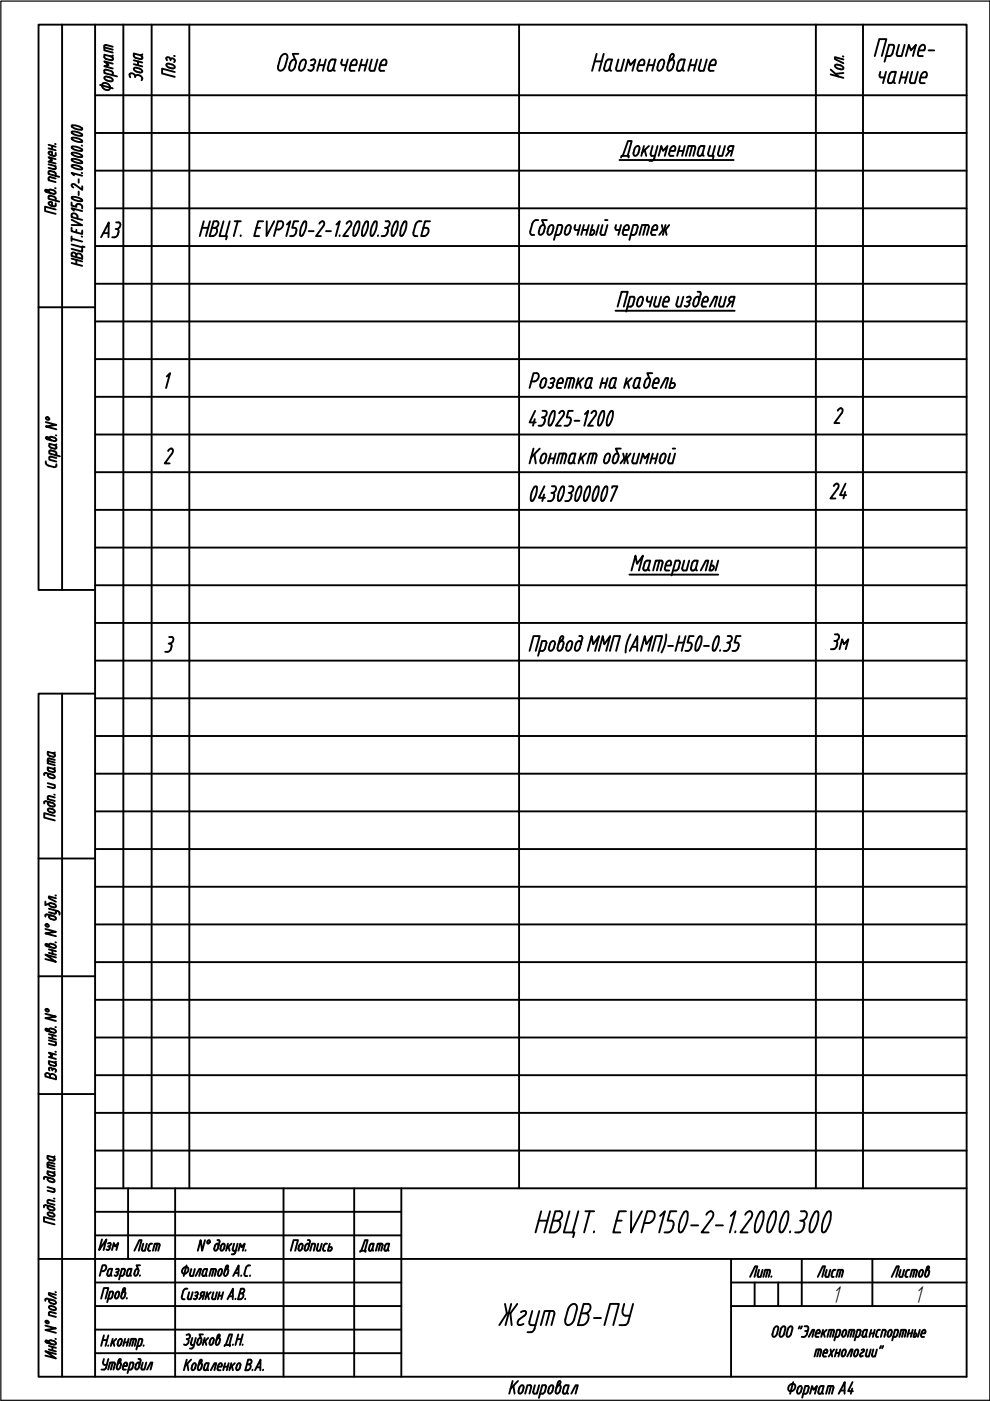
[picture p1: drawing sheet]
<svg xmlns="http://www.w3.org/2000/svg" width="210mm" height="297mm" viewBox="0 0 210 297" stroke-linecap="round" stroke-linejoin="round" font-family="sans-serif">
<defs><g id="words">
<g font-size="6.6">
<text x="20.1" y="51.5">А3</text>
<text x="175" y="106.9">24</text>
<text x="175" y="139">3м</text>
</g>
<g font-size="5.7">
<text x="185.2" y="19">чание</text>
<text x="19.8" y="266.3">Изм</text>
<text x="75.1" y="266.7">Дата</text>
</g>
<g font-size="5.3">
<text x="176.4" y="276.2">1</text>
<text x="193.9" y="276.2">1</text>
</g>
</g></defs>
<path d="M209.9 .2h-209.7v296.7h209.7" fill="none" stroke="#000" stroke-width=".25"/>
<!-- layer: 0 -->
<g fill="none" stroke="#000" stroke-width=".4">
<path d="M13.2 5.2v119.9M20.2 5.2h-12v119.9h12M26.2 5.2v246.7M32.2 5.2v246.7M40.1 5.2v246.7M110.1 5.2v246.7M173 5.2v246.7M183 5.2v246.7M209.9 .2v296.7M20.2 20.2h184.7M20.2 28.2h184.7M20.2 36.2h184.7"/>
<path d="M20.2 44.2h184.7M20.2 52.2h184.7M8.2 65.1h12M20.2 60.2h184.7M20.2 68.2h184.7M20.2 76.1h184.7M20.2 84.1h184.7M20.2 92.1h184.7M20.2 100.1h184.7M20.2 108.1h184.7M20.2 116.1h184.7M20.2 124.1h184.7"/>
<path d="M20.2 132.1h184.7M13.2 147.1v144.8M20.2 147.1h-12v144.8h196.7v-286.7h-184.7v286.7M20.2 140.1h184.7M20.2 148.1h184.7M20.2 156h184.7M20.2 164h184.7M20.2 172h184.7M8.2 182h12M20.2 180h184.7M20.2 188h184.7M20.2 196h184.7"/>
<path d="M8.2 207h12M20.2 204h184.7M20.2 212h184.7M20.2 220h184.7M8.2 232h12M20.2 228h184.7M20.2 236h184.7M20.2 256.9h64.9M20.2 251.9h184.7M20.2 243.9h184.7M27.2 251.9v15M37.1 251.9v40"/>
<path d="M60.1 251.9v40M75.1 251.9v40M85.1 251.9v40M8.2 266.9h196.7M20.2 276.9h64.9M20.2 271.9h64.9M20.2 261.9h64.9M155 276.9h49.9M155 271.9h49.9M155 266.9v25M160 271.9v5M165 271.9v5"/>
<path d="M170 266.9v10M185 266.9v10M20.2 286.9h64.9M20.2 281.9h64.9"/>
</g>
<g fill="none" stroke="#000" stroke-width=".4">
<path d="M21.2 18l2.7 .7M21.7 17.8a.94 .94 0 0 1 1.3 0 .94 .94 0 0 1 .1 1.2 1.03 1.03 0 0 1-1.1-.2 1.03 1.03 0 0 1-.3-1zM22.1 11.6l1.4 .3a.45 .45 0 0 1 .4 .4 .45 .45 0 0 1-.2 .5l-1.4-.4-.2-.3zM22.1 10.1l1.8 .4M22.7 16.3a1.16 1.16 0 0 1 1.2 .7l-.3 .3-.9-.2M22.7 16.2h-.3l-.3 .3 .1 .2 .5 .4M23.9 16v-.6l-.2-.3a1.91 1.91 0 0 0-1.5-.3l-.1 .7 2.7 .7M23.9 13.5l-1.8-.5 .9 .8-.9 .2 1.8 .5M23.9 9.9l-1.3-.4-.4 .1-.1 .1v1l1.8 .4M23.9 11.8l-.4 .1M28.4 11.3l1.3 .4a.46 .46 0 0 1 .4 .3 .46 .46 0 0 1-.1 .5l-1.4-.3-.2-.3zM28.4 13.6l1.8 .5"/>
<path d="M28.4 12.8l1.8 .5M28.7 16.1v.2M28.7 16.2a.79 .79 0 0 1 1-.2 .79 .79 0 0 1 .3 1M28.7 16.1a.69 .69 0 0 0-.5-.5 .69 .69 0 0 0-.7 .2l.1 .6M29 14.4a1.16 1.16 0 0 1 1.2 .7l-.3 .3-.9-.2M29 14.4l-.3-.1-.3 .3 .1 .2 .5 .4M29.3 13v.8M30.2 11.5l-.5 .2M35.9 13.5a1.16 1.16 0 0 1 1.2 .7l-.3 .3-.9-.2M35.9 13.5h-.3l-.3 .3v.2l.6 .3M36.2 12.6a.49 .49 0 0 1 .6-.1 .49 .49 0 0 1 .1 .7M36.2 12.6v.2"/>
<path d="M36.2 12.6l-.3-.4-.4-.1-.2 .2 .1 .5M36.9 11.8l.2 .1M37.1 15.3l-2.7-.8v1.1l2.7 .7M59.8 11.7l.6-.3a.68 .68 0 0 1 .5 1 2.85 2.85 0 0 1-1.1 2.5l-.3 .1a.67 .67 0 0 1-.5-1l.4-1.6zM62.7 13.4l-.2 .8M62.7 13.4l-.1-.7a.8 .8 0 0 0-1.1 .7l-.2 .8a.55 .55 0 0 0 .4 .8 1.01 1.01 0 0 0 .8-.8M63.3 11.4h-1.2l.5 1.3M63.6 13.4l-.2 .8M63.6 13.4a.7 .7 0 0 1 .4-.7 .7 .7 0 0 1 .8 .1v.6a1.57 1.57 0 0 1-1 1.6l-.3-.2-.1-.6M65.9 12.8l.2-.1a.48 .48 0 0 1 .8 .2 .82 .82 0 0 1-.7 .9M65.9 13.8h.3a.66 .66 0 0 1 .1 1 .66 .66 0 0 1-.9 0M67.6 13.8h1.2"/>
<path d="M67.9 12.6l-.7 2.4M69.1 12.6l-.7 2.4M70 12.9l.4-.3h.8l-.5 1.8a.66 .66 0 0 1-.5 .6 .66 .66 0 0 1-.7-.3zM70.7 14.4l.1 .5 .2 .1M72.5 12.6l-.1 .9 .3 .3M72.7 13.8h.7M73.7 12.6l-.6 2.4M74.3 13.8h1.2a.78 .78 0 0 0-.3-1.2 1.02 1.02 0 0 0-.8 .8l-.3 1.3 .3 .3h.8M76.4 13.8h1.2M76.7 12.6l-.6 2.4M77.9 12.6l-.6 2.4M78.8 12.6l-.5 2.1 .3 .3h.8l.6-2.4"/>
<path d="M80.6 13.8h1.2a.77 .77 0 0 0-.3-1.2 1.05 1.05 0 0 0-.8 .8l-.3 1 .1 .5 1 .1M126.1 13h1.5M126.5 11.4l-1 3.6M128 11.4l-1 3.6M128.6 12.9l.4-.3h.8l-.5 1.8a.66 .66 0 0 1-.5 .6 .66 .66 0 0 1-.7-.3zM129.3 14.4l.1 .5 .2 .1M131.1 12.6l-.5 2.1 .3 .3h.8l.6-2.4M132.6 15l.6-2.4 .5 1.2 1-1.2-.6 2.4M135.3 13.8h1.2a.78 .78 0 0 0-.3-1.2 1.02 1.02 0 0 0-.8 .8l-.3 1.3 .3 .3h.8M137.4 13.8h1.2M137.7 12.6l-.6 2.4M138.9 12.6l-.6 2.4"/>
<path d="M139.9 12.8l.5-.2 .2 .1a1.81 1.81 0 0 1-.8 2.3 .54 .54 0 0 1-.4-.8zM141.7 13.4a.7 .7 0 0 1 .4-.7 .7 .7 0 0 1 .8 .1v.6a1.57 1.57 0 0 1-1 1.6l-.4-.2v-.6M142.1 12.8a1.25 1.25 0 0 0 .8-1.1l-.1-.2a.45 .45 0 0 0-.5 0 .45 .45 0 0 0-.2 .4l-.6 2.3M144.5 12.6h.7l-.5 1.8M144.5 12.6l-.3 .1a2.74 2.74 0 0 0-.7 2 .67 .67 0 0 0 .7 .3 .67 .67 0 0 0 .5-.6l.1 .5 .2 .1M146.2 13.8h1.2M146.6 12.6l-.7 2.4M147.8 12.6l-.7 2.4M148.7 12.6l-.5 1.8M149.9 12.6l-.7 2.4-.9-.1-.1-.5M150.4 13.8h1.2a.77 .77 0 0 0-.2-1.2 1.05 1.05 0 0 0-.9 .8l-.2 1.3 .3 .3M150.6 15h.7"/>
<path d="M176.1 15.8l2.7 .7M176.1 14.8l1.7 1.4M177.1 13.8a1.48 1.48 0 0 1 1.7 .6v.2a1.48 1.48 0 0 1-1.8-.6zM178.7 11.9l.1 .1M178.8 12.6l-1.8-.5v.4l1.8 .9M178.8 15.5l-1.7 .2M185.5 11.9l.9-3.6h1.5l-.9 3.6M187.9 11.9l1-.1a2.8 2.8 0 0 0 .7-2l-.3-.3h-.8l-1 3.6M190.6 9.5l-.5 1.8 .1 .5 .2 .1h.8l.6-2.4M192.1 11.9l.6-2.4 .4 1.2 1.1-1.2-.6 2.4M194.8 10.7h1.2a.79 .79 0 0 0-.3-1.2 1.02 1.02 0 0 0-.8 .8l-.3 1 .1 .5 1 .1M196.9 10.7h1.2"/>
<path d="M10.3 37.7v.5l1.5 .4M10.3 36.4v.5l2.3 .6M10.3 34.8l1.5 .4v.5M10.3 35.6l1.1 .3M10.3 31.5l1.5 .4M10.3 30.7l1.5 .4M10.7 37.6l1.1 .3M10.7 36.2l.7 .2M10.7 37.5l-.4 .2M10.7 36.2l-.4 .2M10.8 32.2h.2v.8M10.8 32.1l-.4 .1a.49 .49 0 0 0 .4 .7l.6 .2"/>
<path d="M11 30.9v.8M11.4 36.4l.3 .3 .1 .6M11.7 39.9h.1M11.7 30.5l.1 .1M11.8 35.7l-.4 .2M11.8 33.7l-1.5-.4 .7 .7-.7 .3 1.5 .4M11.8 32.4l-.1 .6-.3 .1M15.2 39.3a.44 .44 0 0 1 .7-.1l1.5 1.1v-.8M15.2 39.3l.4 .5M15.2 33.8a2.32 2.32 0 0 1 2.2 .7 2.03 2.03 0 0 1-2.2-.7zM15.2 32.4a2.32 2.32 0 0 1 2.2 .7v.1a2.32 2.32 0 0 1-2.2-.7zM15.2 31.1a2.32 2.32 0 0 1 2.2 .7v.1a2.32 2.32 0 0 1-2.2-.7z"/>
<path d="M15.2 29.3a2.32 2.32 0 0 1 2.2 .7 2.32 2.32 0 0 1-2.2-.7zM15.2 27.9a2.39 2.39 0 0 1 2.2 .7v.1a2.32 2.32 0 0 1-2.2-.7zM15.7 37.2l-.5-.5 2.2 .6M16.7 38v.7M17.3 36.7h.1M17.3 30.9h.1M17.3 35.9l-1.2-.1-.9-.6a1.98 1.98 0 0 1 2.2 .6l-.1 .1M17.3 27.1l.1 .3a2.32 2.32 0 0 1-2.2-.7l.1-.1h.8l1.2 .5M131.3 33.9h24.2M131.7 33.4l.1-.4h1.5v.4M132 33l1.1-3.1h.8l-.8 3.1M135.6 31.6a.48 .48 0 0 0-.4-.7 1.56 1.56 0 0 0-.7 2.1 .7 .7 0 0 0 .9-.7l.2-.6"/>
<path d="M136.5 31l-.5 2M136.7 31.8l.3 1.2M137.6 31l-1.4 1.3M138 32.5v.5h.9M138.4 31l-.5 1.5M139.4 31l-.8 2.8-.4 .3h-.5M139.6 33l.6-2 .4 1 .9-1-.6 2M141.9 32.5v.3l.2 .2M142 32h1.1a.67 .67 0 0 0-.3-1.1l-.2 .1a1.78 1.78 0 0 0-.7 1.5M142.1 33h.7M143.9 32h1M144.1 31l-.5 2"/>
<path d="M145.2 31l-.6 2M145.4 33l.6-2h1.2h.1l.1 .5-.4 1.5M146.8 31l-.6 2M147.9 32.5l.4-1.3 .4-.2h.7l-.4 1.5M147.9 32.5l.1 .5a.67 .67 0 0 0 1-.5v.3l.2 .2M150.6 31l-.5 1.5M151 33h.3l-.1 .6M151.6 31l-.6 2h-.8v-.5M152.7 31l-.5 1.5M153.7 31l-.6 2h-.8l-.1-.5M154.6 32h.7M154.6 32l-.2-.1a.65 .65 0 0 1 .5-.9h.6l-.5 2"/>
<path d="M154.7 32l-.8 1M10.3 41.7v.4l2.3 .6M10.7 41.5l.7 .2M10.7 41.5l-.4 .2M10.8 40.2a.93 .93 0 0 1 1 .6l-.2 .3h-.3l-1.4-.4-.3-.4h.3l.5 .4M10.8 40.2l-.4 .1a.49 .49 0 0 0 .4 .7M11 43.7v-.8a.46 .46 0 0 0-.7 .2l.2 .4 .9 .2M11.4 41.7l.3 .2 .1 .6M11.8 44.4l-2.2-.6v.9l2.2 .6M11.8 43.1l-.1 .6h-.3M15.2 53.8v.5l2.2 .6-.1-.9a.65 .65 0 0 0-1.1 .1M15.2 48.3v.7l2.2 .6v-.7"/>
<path d="M15.2 46.6l2.2 1.1h-2.2M15.2 42.9v.7l1 .3v-.4a.47 .47 0 0 1 .7-.2M15.2 55.8l2.2 .6M15.2 54.8l2.2 .6M15.2 51.8l2.2 .6M15.2 50.6l2.2 .6M15.2 50.1v1M15.2 53.8l.1-.2a.63 .63 0 0 1 .9 .5M15.3 42.1l1.2 .5h.8l.1-.1a2.32 2.32 0 0 0-2.2-.7l.1 .3M15.7 44.7l-.5-.5 2.2 .6M16.2 48.7v.6M16.2 54.1v.4"/>
<path d="M16.2 55.1v.9M16.4 46.4a.83 .83 0 0 0-.2-.9 .83 .83 0 0 0-.9-.2l-.1 .7 2.2 .6M16.7 40.6v.8M16.9 43.3a.67 .67 0 0 1 .5 .9M17.3 50.2h.1M17.9 52.4l-.5-.2v1.2l-2.2-.6M42.8 48.3h1.3M43.2 46.9l-.8 3.2M44.5 46.9l-.8 3.2M44.9 48.3h.7M45.3 46.9h.7a.75 .75 0 0 1 .3 .8 .75 .75 0 0 1-.7 .6l.2 .1a1.15 1.15 0 0 1-.1 1.3 1.15 1.15 0 0 1-1.3 .4zM47.4 46.9l-.9 3.2h1.6l-.2 .7"/>
<path d="M48.7 46.9l-.8 3.2M49.8 46.9h1.3M50.4 46.9l-.8 3.2M51.1 49.9l-.1 .2M54.4 48.3h.7M55.8 46.9h-1.1l-.8 3.2h1M56.6 46.9l-.1 3.2 1.6-3.2M58.5 48.7a1.15 1.15 0 0 0 1.2-.4 1.15 1.15 0 0 0 .1-1.3l-.9-.1-.8 3.2M60.8 47.6l.8-.7-.9 3.2M62.7 49.4l-.1 .2a.94 .94 0 0 1-1.1 .5M62.8 49l-.1 .4M63.3 46.9h-1l-.3 1.4h.5a.48 .48 0 0 1 .3 .7"/>
<path d="M64.4 47.1l.4-.1a3.3 3.3 0 0 1-.9 3l-.2-.1v-.9l.2-1zM65.4 49h1.1M67.7 47.4a.61 .61 0 0 1 1-.3v.6l-1.7 2.4h1.1M69.1 49h1.1M71.3 47.6l.7-.7-.8 3.2M72 49.9v.2M73.5 47.4a.61 .61 0 0 1 .9-.3v.6l-1.6 2.4h1M74.9 49.9a3.3 3.3 0 0 1 1.1-3l.1 .1a3.3 3.3 0 0 1-1 3l-.2-.1M77.5 47.1l.4-.1a3.2 3.2 0 0 1-.9 3l-.2-.1v-.9l.2-1zM79.3 47.1l.5-.1a3.3 3.3 0 0 1-1 3l-.2-.1v-.9l.3-1zM80.2 49.9l-.1 .2M81.6 48.3h.3"/>
<path d="M81.7 46.9h.6a.76 .76 0 0 1 .3 .8 .76 .76 0 0 1-.7 .6M81.9 48.3a.48 .48 0 0 1 .3 .7M82.2 49l-.2 .6a.94 .94 0 0 1-1.1 .5M83.8 47.1l.4-.1a3.3 3.3 0 0 1-.9 3l-.3-.1 .1-.9 .2-1zM84.9 49.9a3.4 3.4 0 0 1 1-3l.2 .1a3.2 3.2 0 0 1-1 3l-.2-.1M87.7 49.3a.54 .54 0 0 0 .3 .8h.5M89.3 46.9a.99 .99 0 0 0-1.2 .8l-.4 1.6M91.2 46.9h-1.1l-.8 3.2a1.15 1.15 0 0 0 1.3-.4 1.15 1.15 0 0 0 .1-1.3l-.9-.1M112.8 49.8h.5M114.1 46.7a1.01 1.01 0 0 0-1.2 .8l-.5 1.5a.54 .54 0 0 0 .4 .8M114.3 49.1a.48 .48 0 0 0 .3 .7 1.57 1.57 0 0 0 .7-2 .7 .7 0 0 0-.9 .6l-.2 .7M116 46.7h-1.1l.5 1.1"/>
<path d="M117.3 48.4a.48 .48 0 0 0-.3-.7 1.57 1.57 0 0 0-.8 2 .7 .7 0 0 0 .9-.6l.2-.7M117.7 49.8h.7M118.4 49.8l.2-.1a2.46 2.46 0 0 0 .6-1.7l-.2-.3h-.7l-.8 3.2M120.2 47.9l.5-.2a.48 .48 0 0 1 .3 .7 1.38 1.38 0 0 1-.9 1.4 .47 .47 0 0 1-.3-.7zM122 47.7l-.1 1 .8 .1M123 47.7l-.6 2.1M123.5 48.8h1.1M123.8 47.7l-.6 2.1M124.9 47.7l-.6 2.1M125.4 48.8h.4M125.6 47.7l-.5 2.1h.4M125.8 48.8h.1a.66 .66 0 0 1-.4 1"/>
<path d="M126.9 47.7l-.5 2.1M127.7 47.7l-.4 1.6v.2l.3 .3M128.3 46.7h.5M128.8 47.7l-.6 2.1h-.6M130.6 47.7l-.1 .8 .2 .3M130.7 48.8h.7M131.7 47.7l-.6 2.1M132.2 48.8h1a.68 .68 0 0 0-.2-1.1l-.2 .1a2.04 2.04 0 0 0-.7 1.9l.2 .1M132.3 49.8h.6M133.7 49.8h.7M134.4 49.8l.2-.1a2.51 2.51 0 0 0 .6-1.7l-.3-.3h-.6l-.9 3.2M136.9 47.7l-.5 2.1"/>
<path d="M137.3 47.7h-1.2l-.5 2.1M137.3 47.7l.3 .3v.2l-.5 1.6M138.2 48.8h1.1a.68 .68 0 0 0-.3-1.1l-.2 .1a2.04 2.04 0 0 0-.7 1.9l.2 .1M138.3 49.8h.7M140.3 47.7l.3 1.1-.8 1M141.1 48.8l.2 1M141.1 47.7l-.6 2.1M141.9 47.7l-.8 1.1h-.5M35.3 79.8l.8-.7-.9 3.2M113.8 79.1h-.7l-.8 3.2M113.8 79.1l.2 .1a1.15 1.15 0 0 1-.1 1.3 1.15 1.15 0 0 1-1.3 .4M130.5 65.9h25.3"/>
<path d="M130.9 65l.9-3.1h1.3l-.8 3.1M133 65l.9-.1a2.51 2.51 0 0 0 .6-1.7l-.2-.3h-.7l-.8 3.2M135.5 63.1l.5-.2a.48 .48 0 0 1 .3 .7 1.35 1.35 0 0 1-.9 1.4 .48 .48 0 0 1-.3-.7zM137.3 62.9l-.2 .8 .3 .2M137.4 64h.6M138.3 79.1h-1.1l.5 1.1M138.3 62.9l-.5 2.1M139.1 62.9l-.4 1.6v.2l.3 .3h.6l.6-2.1M141.8 63.6l-.1 .4h-1M141.8 63.6a.48 .48 0 0 0-.3-.7l-.2 .1a2.01 2.01 0 0 0-.7 1.9l.8 .1M143.8 62.9l-.4 1.6v.2l.3 .3M144.9 62.9l-.6 2.1h-.6"/>
<path d="M145.2 64.8l.4 .2M145.6 63.1l.2-.1a.42 .42 0 0 1 .7 .2 .7 .7 0 0 1-.6 .7M145.6 64h.5a.66 .66 0 0 1-.5 1M147.9 61.9h.6l.1 .5a4.8 4.8 0 0 1-.8 2.4l-.5 .2a.48 .48 0 0 1-.3-.7 1.4 1.4 0 0 1 .9-1.4 .48 .48 0 0 1 .3 .7M148.9 64h1.1a.68 .68 0 0 0-.3-1.1l-.2 .1a2.04 2.04 0 0 0-.6 1.9l.8 .1M150.5 65l1.1-2.1h.5l-.6 2.1M152.9 62.9l-.4 1.6-.1 .2 .3 .3h.7l.5-2.1M154.8 64h.7M154.8 63.9h-.2a.65 .65 0 0 1 .5-1h.7l-.6 2.1M155 64l-.9 1M9.7 97.8a.74 .74 0 0 0 .6 .9l1.4 .3 .3-.3M9.7 89.5l2.2 .6-2.2 .3 2.2 .6"/>
<path d="M9.8 88.5h.5l.1 .5-.5-.1zM11 92.6a.92 .92 0 0 1 1 .7l-.3 .2h-.2l-1.5-.4-.3-.4h.4l.5 .4M11 92.6l-.5 .1a.49 .49 0 0 0 .5 .7M11.6 95.7l-1-.2-.1 .2v.4l2.2 .6M11.6 94.4l-1.1-.3v.5l.1 .2 1 .3M11.6 95.7l.4 .4M11.6 94.4l.4 .4M11.8 92.3h.1M11.9 97.1l-1.1-.3-.3 .2v.5l1.4 .4M11.9 94.8v.2M11.9 96.1v.4M11.9 98.4v.3"/>
<path d="M12 94.2l-.4 .2M12 94.9l-.4 .2M35.6 95.6a.61 .61 0 0 1 1-.3v.6l-1.7 2.4h1.1M113.1 95.1l-.8 3.2M113.3 96.3l.3 2M113.4 88.9l-.4 1.4M113.5 87.1l-1.2 2.5h1.3M114.4 95.1l-1.8 1.9M114.7 80.9l-.1 .7a.48 .48 0 0 0 .3 .7l.2-.1a1.56 1.56 0 0 0 .7-1.3M114.8 80.9l.1-.3a.54 .54 0 0 1 .9-.2v.5M114.9 88.5h.3M115 87.1h.6a.76 .76 0 0 1 .3 .8 .76 .76 0 0 1-.7 .6"/>
<path d="M115 96.4l.5-.2a.48 .48 0 0 1 .3 .7 1.38 1.38 0 0 1-.9 1.3 .47 .47 0 0 1-.3-.6zM115.2 88.5a.8 .8 0 0 1 .1 1.3 .94 .94 0 0 1-1.1 .5M116.5 97.2h1M116.7 80.3l.2-.1a.42 .42 0 0 1 .7 .2 .72 .72 0 0 1-.6 .8 .58 .58 0 0 1 .1 .9 .58 .58 0 0 1-.8 0M116.7 81.2h.3M116.8 96.2l-.6 2.1M117.1 87.3l.4-.1a3.3 3.3 0 0 1-1 3.1l-.2-.2v-.9l.3-1zM117.8 96.2l-.5 2.1M118.1 98.3l.5-2.1h1.2h.2l.1 .5-.5 1.6M118.3 80.9l.1-.3a.54 .54 0 0 1 .9-.2v.5M118.3 80.9l-.3 1.1 .3 .3h.7M118.6 87.6a.61 .61 0 0 1 .9-.3l.1 .4-.2 .5"/>
<path d="M119.3 80.9l-.1 .3h-1M119.4 88.2l-1.5 2.1h1M119.4 96.2l-.6 2.1M119.8 82.3l.5-2.1h1.2h.2v.5l-.4 1.6M120.8 98.3h.3M120.9 89.6l-.1 .2a.95 .95 0 0 1-1.1 .5M121.1 80.2l-.6 2.1M121.5 87.1h-1l-.3 1.4h.5a.48 .48 0 0 1 .3 .7l-.1 .4M121.6 97.7l.4-1.5h-.8a2.5 2.5 0 0 0-.7 1.8l.3 .2M121.6 97.7l-.5 .5M121.6 97.7v.3l.3 .2M121.8 89.2h1.1"/>
<path d="M122.7 80.2l-.6 2.1M122.8 81l.4 1.3M123.2 96.2l-.6 2.1M123.4 97l.3 1.3M123.7 80.2l-1.4 1.4M124 87.8l.7-.7-.8 3.2M124.3 96.2l-1.5 1.4M124.5 98.3l.5-2.1h1.2h.2l.1 .5-.5 1.6M124.5 80.4l.4-.2h.7l-.5 1.5a.58 .58 0 0 1-.4 .5 .58 .58 0 0 1-.6-.2zM125.1 81.7v.3l.3 .3M125.4 87.6a.6 .6 0 0 1 .9-.3l.1 .4-.2 .5M125.8 96.2l-.5 2.1"/>
<path d="M126.2 88.2l-1.5 2.1h1M127.5 81.2h1M127.8 80.2l-.6 2.1M128.1 87.3l-.2-.2a3.2 3.2 0 0 0-1 3.1l.1 .1a3.4 3.4 0 0 0 1.1-3M128.8 80.2l-.5 2.1M129.2 81.7l.4-1.3 .4-.2h.7l-.5 1.5M129.2 81.7v.3a.57 .57 0 0 0 .6 .2 .57 .57 0 0 0 .4-.5M129.3 96.9a.48 .48 0 0 0-.3-.7 1.57 1.57 0 0 0-.8 2 .7 .7 0 0 0 .9-.7l.2-.6M129.4 87.3l.4-.1a3.2 3.2 0 0 1-.9 3.1l-.2-.2v-.9l.2-1zM130.3 81.7l-.1 .3 .3 .3M130.4 96.4l.4-.2a.48 .48 0 0 1 .4 .7 1.35 1.35 0 0 1-.9 1.3 .48 .48 0 0 1-.4-.6zM131.6 95.1h-1l.4 1.1"/>
<path d="M132.1 96.2l.3 1-.8 1.1M132.9 97.2l.2 1.1M132.9 80.2l-.6 2.1M132.9 96.2l-.6 2.1M133.1 81l.3 1.3M133.7 96.2l-.8 1h-.5M133.9 80.2l-1.4 1.4M134.5 96.2l-.4 1.5-.1 .3 .3 .2M134.7 80.4l.4-.2h.7l-.4 1.5a.53 .53 0 0 1-.6 .6 .53 .53 0 0 1-.5-.6zM135.4 81.7v.3l.2 .3M135.5 96.2l-.5 2.1h-.7M135.8 98.3l.5-2.1 .4 1 .9-1-.5 2.1"/>
<path d="M136.8 80.9l-.2 .7a.48 .48 0 0 0 .3 .7l.2-.1a1.56 1.56 0 0 0 .7-1.3M136.8 80.9l.1-.3a.54 .54 0 0 1 .9-.2v.5M138.1 97.2h1.1M138.4 81.7l.1 .5 .8 .1M138.4 96.2l-.6 2.1M138.6 80.9l.1-.3a.54 .54 0 0 1 .9-.2l.1 .5M138.6 80.9l-.2 .8M139.5 96.2l-.6 2.1M139.7 80.9l-.1 .3h-1.1M140.1 96.8l.1-.2a.54 .54 0 0 1 .9-.2v.5a1.38 1.38 0 0 1-.9 1.3 .48 .48 0 0 1-.3-.7l.2-.6M140.1 82.3l1-2.1h.6l-.6 2.1M142.1 96.2l-.4 1.5v.3l.2 .2"/>
<path d="M142.2 81.2l.8 .1a.66 .66 0 0 1-.4 1M142.5 80.2l-.6 2.1h.7M142.6 95.1h.6M143.1 96.2l-.5 2.1h-.7M178.3 86.6l-.7 .5M178.3 86.6a.62 .62 0 0 1 .1 1M178.4 87.6l-1.5 2.1h1.1M113.3 103.3l-.5 .9-.2 .9-.1 1 .3 .1a3.2 3.2 0 0 0 .9-3.1l-.4 .2M115.4 104.8l-.4 1.4M115.4 103.1l-1.2 2.4h1.4M116.9 104.5h.3M117 103.1h.5a.76 .76 0 0 1 .3 .8 .76 .76 0 0 1-.6 .6"/>
<path d="M117.2 104.5a.8 .8 0 0 1 .1 1.3 .94 .94 0 0 1-1.1 .4M119.1 103.3l.4-.2a3.3 3.3 0 0 1-1 3.1l-.2-.1v-1l.3-.9zM120.6 104.5h.2M120.7 103.1h.5a.76 .76 0 0 1 .3 .8 .76 .76 0 0 1-.7 .6M120.8 104.5a.8 .8 0 0 1 .2 1.3 .94 .94 0 0 1-1.2 .4M122.7 103.3l.5-.2a3.3 3.3 0 0 1-1 3.1l-.2-.1v-1l.3-.9zM124.6 103.3l.4-.2a3.2 3.2 0 0 1-1 3.1l-.2-.1v-1l.3-.9zM126.9 103.3a3.4 3.4 0 0 1-1 2.9h-.2a3.2 3.2 0 0 1 1-3.1l.2 .2M128.2 103.3l.5-.2a3.3 3.3 0 0 1-1 3.1l-.2-.1v-1l.3-.9zM129.8 103.4l.1-.3h1l-1.4 3.1M136.7 119.4l-.3 1.3a.58 .58 0 0 0 .6 .2 .58 .58 0 0 0 .4-.5M136.7 119.4l.3-.5h.9l-.5 1.5"/>
<path d="M139.8 118.9l-.5 2.1M140.2 118.9l.3 .2v.3l-.4 1.6M140.2 118.9h-1.2l-.5 2.1M141.2 119.6l-.2 .8 .1 .5 .8 .1M141.2 119.6l.1-.3a.54 .54 0 0 1 1-.2v.5M142.3 119.6l-.1 .3h-1.1M145.1 118.9l-.4 1.5-.1 .3 .3 .2 .7 .1 .5-2.1M150.7 119.9h.4M151 118.9l-.6 2.1a.7 .7 0 0 0 .8-.2 .7 .7 0 0 0 .1-.8l-.2-.1M152.3 118.9l-.6 2.1M35.8 136.5h.2M35.9 135.1h.5a.76 .76 0 0 1 .3 .8 .76 .76 0 0 1-.7 .6 .48 .48 0 0 1 .4 .7"/>
<path d="M36.4 137.2l-.2 .6a.94 .94 0 0 1-1.2 .4M112.3 138l.8-3.1h1.3l-.8 3.1M114.4 138h.6M115 138l.2-.1a2.51 2.51 0 0 0 .7-1.7l-.3-.3h-.7l-.8 3.2M116.9 136.1l.4-.2a.48 .48 0 0 1 .3 .7 1.38 1.38 0 0 1-.9 1.4 .47 .47 0 0 1-.3-.7zM118.4 136.6l.1-.3a.54 .54 0 0 1 1-.2v.5a1.38 1.38 0 0 1-.9 1.4 .48 .48 0 0 1-.4-.7M118.8 136a1.14 1.14 0 0 0 .6-.9l-.1-.2-.4 .2-.7 2.2M120.5 136.1l.5-.2a.48 .48 0 0 1 .3 .7 1.38 1.38 0 0 1-.9 1.4 .47 .47 0 0 1-.3-.7zM122.8 134.9h.4M123.1 136.6a.48 .48 0 0 0-.3-.7 1.56 1.56 0 0 0-.7 2 .7 .7 0 0 0 .9-.6M123.2 134.9l.3 .2v.3l-.6 1.9M124.6 138l.8-3.1 .4 1.7 1.2-1.7-.8 3.1"/>
<path d="M127 138l.8-3.1 .3 1.7 1.3-1.7-.9 3.1M129.3 138l.9-3.1h1.3l-.9 3.1M133.5 121.8h18.8M133.5 138l1.6-3.1v3.1M133.7 134.5l-.7 1.7-.4 2.2M133.9 121l.8-3.2 .4 1.8 1.2-1.8-.8 3.2M134 137.1h1.1M135.9 138l.8-3.1 .3 1.7 1.3-1.7-.9 3.1M137.5 120.4l-.1 .3 .3 .2M138.2 138l.9-3.1h1.3l-.9 3.1M141.3 134.5l-.4 2.2-.7 1.7M141.7 137h1"/>
<path d="M142.7 121l.9-.1a2.46 2.46 0 0 0 .6-1.8l-.3-.2h-.7l-.8 3.1M143.7 136.3h1.3M144.1 134.9l-.9 3.1M145.3 138h.5M145.4 134.9l-.9 3.1M146.8 120.9h-.2a1.95 1.95 0 0 1 .3-1.8l.4-.2h.7l-.5 1.5v.3l.3 .2M147.1 134.9h-.9l-.4 1.4h.7a1.21 1.21 0 0 1-.7 1.7M147.5 120.4a.66 .66 0 0 1-.8 .6M148.6 121l1.1-2.1h.5l-.6 2.1M148.7 135l-.2-.1a3.2 3.2 0 0 0-1 3l.2 .1a3.3 3.3 0 0 0 1-3M149.3 137h1M152.4 135l-.2-.1a3.2 3.2 0 0 0-1 3l.1 .1a3.4 3.4 0 0 0 1.1-3"/>
<path d="M152.7 137.8v.2M153.4 138h.6M154.2 136.3h.2M154.3 134.9h.5M154.8 134.9a.76 .76 0 0 1 .3 .8 .76 .76 0 0 1-.7 .6 .81 .81 0 0 1 .2 1.3l-.6 .4M155.3 138h.5M156.6 137l-.2 .6-.6 .4M157 134.9h-.9l-.4 1.4h.6a.48 .48 0 0 1 .3 .7M10.1 159.4l1.3 .4 .2 .3v.3l-.3 .1-1-.3-.2-.3zM11.6 159.5l-.3 .2M9.4 170.3v-.4h.3a2.76 2.76 0 0 1 1.9 .6v.2l-.2 .3-.8-.1M9.4 164.4v-.5h.3a2.76 2.76 0 0 1 1.9 .6v.3l-.2 .2-.8-.1"/>
<path d="M10.1 166l1.5 .5v.4l-.3 .2-1.2-.3M10.1 161.3l1.5 .4M10.6 171.4l.5 .2M10.6 171.4l-.4 .1a.49 .49 0 0 0 .4 .7M10.6 170.1l-.4 .1a.49 .49 0 0 0 .4 .7M10.6 164.1l-.4 .1a.49 .49 0 0 0 .4 .7M11.1 171.6a.49 .49 0 0 1 .5 .6h-1M11.5 168.5h.1M11.6 173l-2.2-.6v.9l2.2 .6M11.6 169.1l-1.1-.3-.4 .1v.5l1.5 .4M11.6 161.1l-1.1-.3-.4 .2v.8l1.5 .4M11.6 162.8l-.3 .2"/>
<path d="M11.6 163.5l-.3 .2-1-.3-.2-.3v-.4l1.3 .4 .2 .5M9.6 197l2.3 .6-2.3 .3 2.3 .6M9.6 191.2v.7l.8-.3M9.6 194.1v.2M9.7 196h.5l.1 .4h-.5zM10 193.9l.9 .2M10 193.9l-.4 .2M10.4 192.7l1.8 .5 .4 .3M10.9 194.1l.5 .1M10.9 191.5l.5 .1M10.9 194.1l-.5 .1a.49 .49 0 0 0 .5 .7l.5 .1M10.9 191.5l-.5 .1a.49 .49 0 0 0 .5 .6l.5 .2"/>
<path d="M11.4 194.2a.49 .49 0 0 1 .4 .7l-.4 .1M11.4 191.6a.49 .49 0 0 1 .4 .7l-.4 .1M11.7 199.8h.2M11.7 189.9h.2M11.9 193.1v.4l-.2 .2-1.3-.3M11.9 190.4l-1.5-.3v.3l1.5 .8M12.6 193.6v.3M9.6 214.9l2.3 .6-2.3 .4 2.3 .6M9.7 214h.5l.1 .4h-.5zM9.9 218.6l1.5 .4M9.9 200.6l1.5 .4M10.1 218.2l.4 .4"/>
<path d="M10.1 200.3l.4 .3M10.2 218.2h-.6l.3 .4M10.2 200.3l-.6-.1 .3 .4M10.4 219.3l1.5 .4M10.4 202l1.5 .4M10.4 201.3l1.5 .4M11.1 201.5v.7M11.1 219.5v.7M11.4 218.2l-.5-.1h-.5a.49 .49 0 0 0 .5 .7M11.4 200.2l-.5-.1-.5 .1a.49 .49 0 0 0 .5 .6M11.4 218.2a.49 .49 0 0 1 .4 .7l-.4 .1M11.4 200.2a.49 .49 0 0 1 .4 .7l-.4 .1"/>
<path d="M11.7 217.7l.2 .1M11.9 203l-2.3-.6 2.3 1.5-2.3-.6M9.6 227.8v.4l2.3 .6a.83 .83 0 0 0-.3-.9 .83 .83 0 0 0-.9-.1l-.1 .2M9.6 227.8l.1-.2a.63 .63 0 0 1 .9 .4M10.4 221.3l1.1 .3 .4-.2M10.4 220.6l1.5 .4v.4M10.4 220l1.5 .4M10.6 228v.5M11.1 226.8v.1M11.1 226.8l-.2-.3-.3-.1-.2 .2 .1 .4M11.1 226.8a.41 .41 0 0 1 .6-.1 .41 .41 0 0 1 0 .6M11.5 225.3l-1.1-.3v.4"/>
<path d="M11.5 225.3l.4 .3-.2 .4-1-.2-.3-.4M11.7 223h.2M11.9 223.6l-1.5-.4 .7 .7-.7 .2 1.5 .4M11.9 225.1l-.4 .2M9.7 249.5l1.4 .4M9.7 249.5l-.3 .1-.1 .4M10.1 251.7l1.5 .4v.5l-.4 .1-1.1-.3M10.1 246.9l1.5 .4M10.1 248.8l.2 .3 .9 .3M10.6 257.1a.92 .92 0 0 1 1 .6l-.3 .3-.7-.2M10.6 257.1h-.5a.49 .49 0 0 0 .5 .7M10.6 255.8h-.5a.49 .49 0 0 0 .5 .7"/>
<path d="M10.6 249.8h-.5a.49 .49 0 0 0 .5 .7M11.1 255.9l-1.6-.4-.2 .5M11.1 255.9a.49 .49 0 0 1 .4 .7l-.9-.1M11.1 249.9a.49 .49 0 0 1 .4 .7l-.9-.1M11.2 248.6l-1.1-.3v.5M11.2 248.6l.4 .4M11.2 246.1l.4-.2-.2-.5-1.3-.4v.5l.2 .3 .9 .3M11.4 254.1h.2M11.6 258.6l-2.3-.6v1l2.3 .6M11.6 254.7l-1.1-.3-.4 .2v.5l1.5 .4M11.6 249l-.1 .3-.3 .1M11.6 246.7l-1.1-.2-.4 .1v.9l1.5 .4"/>
<path d="M11.6 248.4l-.4 .2M11.6 245.2l-.4 .1M114.2 258.8h1.9M114.7 256.8l-1.2 4.5M116.6 256.8l-1.2 4.5M117.2 258.8h.9M117.7 256.8l1.3 .1a1.21 1.21 0 0 1-.8 1.9 .99 .99 0 0 1 .4 1.6 1.67 1.67 0 0 1-2.1 .9zM120.7 256.8l-1.2 4.5h2.3l-.3 1M122.6 256.8l-1.2 4.5M124.1 256.8h1.9M125.1 256.8l-1.3 4.5M130.7 258.8h1.1"/>
<path d="M132.7 256.8h-1.5l-1.2 4.5h1.5M133.8 256.8v4.5l2.3-4.5M138.2 256.8h-1l-1.2 4.5M138.2 256.8a.99 .99 0 0 1 .4 1.6 1.67 1.67 0 0 1-2 .9M140 257.8l1-1-1.2 4.5M143.4 256.8h-1.3l-.5 2 1 .1a1.65 1.65 0 0 1-.1 1.7 1.65 1.65 0 0 1-1.6 .7M145 257l.3-.2 .4 .1a5.2 5.2 0 0 1-1.3 4.4l-.4-.1a5.5 5.5 0 0 1 1-4.1M146.5 259.8h1.5M149.8 257.6a.77 .77 0 0 1 .6-.7 .77 .77 0 0 1 .8 .4l-.3 1-2.2 3h1.6M151.8 259.8h1.5M154.9 257.8l1-1-1.2 4.5M158 257.6a.77 .77 0 0 1 .6-.7 .77 .77 0 0 1 .9 .4l-.3 1-2.2 3h1.5"/>
<path d="M161.1 257l.3-.2 .4 .1a5.2 5.2 0 0 1-1.3 4.4l-.4-.1a5.5 5.5 0 0 1 1-4.1M163.7 257l.3-.2 .4 .1a5.2 5.2 0 0 1-1.3 4.4l-.3-.1a5.5 5.5 0 0 1 1-4.1M166.4 257l.3-.2 .4 .1a5.2 5.2 0 0 1-1.3 4.4l-.4-.1a5.5 5.5 0 0 1 1-4.1M169.7 258.8a.71 .71 0 0 1 .7 .2 .71 .71 0 0 1 .1 .8 1.51 1.51 0 0 1-1.9 1.5M169.8 256.8h.8a.95 .95 0 0 1 .5 .8 .95 .95 0 0 1-.5 .9l-.6 .3M172.7 257l.3-.2 .4 .1a5.2 5.2 0 0 1-1.3 4.4l-.4-.1a5.5 5.5 0 0 1 1-4.1M175.4 257l.4-.2 .3 .3M176.1 257.1a5.4 5.4 0 0 1-1.3 4.2l-.4-.1a5.5 5.5 0 0 1 1-4.1M9.6 275.5v.3M10 275.3l.9 .3M10 275.3l-.4 .2M10.4 278.3v.5l1.5 .4"/>
<path d="M10.4 278.3l.3-.1 1.2 .3M10.9 276.9l.5 .1M10.9 275.6l.5 .1M10.9 276.9h-.5a.49 .49 0 0 0 .5 .7l.5 .2M10.9 275.6h-.5a.49 .49 0 0 0 .5 .7l.5 .2M11.4 277a.49 .49 0 0 1 .4 .7l-.4 .1M11.4 275.7a.49 .49 0 0 1 .4 .7l-.4 .1M11.7 273.9l.2 .1M11.9 274.5l-1.5-.4v.4l1.5 .8M21.4 269.5a.84 .84 0 0 0 .9-.2 .84 .84 0 0 0 .1-1h-.7l-.6 2.2M21.4 275.3l.6-2.2h1l-.6 2.2M22.9 275.3h.5"/>
<path d="M23 269.2l.3-.2h.5l-.3 1.1-.4 .4-.4-.2zM23.5 270.1l.2 .4M24 274.2l-.3 .9-.3 .2M24 274.2l-.1-.3-.6-.1-.6 2.3M24.5 274.3a.49 .49 0 0 1 .7-.4l.1 .4a.95 .95 0 0 1-.7 1l-.2-.2 .1-.8M24.6 269.1l.4-.1 .2 .2-.1 .4-.3 .2M24.6 269.8h.2M24.8 269.8a.41 .41 0 0 1 .1 .6 .41 .41 0 0 1-.6 0M25.8 274.3a.49 .49 0 0 1 .7-.4l.1 .4M26.1 273.9l.4-.5v-.3l-.4 .3-.4 1.4 .1 .5a.49 .49 0 0 0 .7-.5l.1-.5M26.3 269h-.5l-.6 2.3M26.3 269l.2 .4-.3 .9-.3 .2h-.5"/>
<path d="M26.9 275.2v.1M27.1 269.4l-.2 1.1h.5l.2-.4M27.1 269.4l.2-.3 .6-.1-.3 1.1M27.6 270.1l.2 .4M28.5 265.2l1.1-2.3h.4l-.6 2.3M28.6 269.5a.49 .49 0 0 1 .7-.4l-.1 .9M28.6 269.5l-.1 .9a.49 .49 0 0 0 .7-.4M29.7 270.4v.1M29.7 268.3h-.8l.4 .8M30.4 263.7l-.3 1.3 .2 .2h.4l.4-1.5M32.3 263.7a.51 .51 0 0 0-.7 .4l-.2 .9 .5 .2M33.4 263.7l-.4 1.5"/>
<path d="M33.8 264.1l-.1-.4h-.9l-.4 1.5M33.8 264.1l-.3 1.1M38.9 270h.3M39.3 268.7h.3M39.3 268.7a.75 .75 0 0 0-.7 .5 .75 .75 0 0 0 .3 .8M39.5 268.3l-.6 2.2M39.6 268.7a.75 .75 0 0 1 .3 .8 .75 .75 0 0 1-.7 .5M39.8 273.2a.72 .72 0 0 0-1 .6l-.3 1.4 .1 .2 .5 .1M40.1 274l-.3 1.1 .2 .4M40.6 269l-.3 1.2 .2 .3h.4l.4-1.5M40.9 274l-.5 1.5h-.4M41.4 274.7h.2"/>
<path d="M41.5 270.5l.7-1.5h.4l-.4 1.5M41.6 274.7a.41 .41 0 0 1 .1 .6 .41 .41 0 0 1-.6 0M41.8 274l.2 .3-.4 .4M41.8 274l-.4 .1M42.8 274.7l-.6 .8M43.2 274.7h-.6l-.1-.4 .3-.3h.6l-.4 1.5M43.5 262.9l-.6 2.3-.4-2.3-.6 2.3M43.6 270.2l.3-1.2h-.4l-.3 .2-.3 1 .2 .3M43.6 270.2l-.2 .3h-.3M43.6 270.2l.2 .3M43.9 274l-.4 1.5M44 263.1l.3-.2 .2 .2-.1 .4-.3 .2-.2-.2z"/>
<path d="M44.1 274.6l.2 .9M44.4 270.5l.4-1.5h.8l.2 .4-.3 1.1M44.7 274l-1 1M45.3 274l-.4 1.3 .2 .2h.5l.4-1.5M45.3 269l-.4 1.5M45.4 264.7l.1 .4a.49 .49 0 0 0 .7-.4M46.1 262.9l.4 .1 .1 .3M46.2 270a.94 .94 0 0 1 .6-1l.3 .3-.2 .7M46.2 270l.1 .5a.49 .49 0 0 0 .7-.5M46.3 264.2l-.1 .5M46.3 264.2v-.5a.49 .49 0 0 0-.7 .5l-.2 .5M46.4 274.7h.7"/>
<path d="M46.5 263.3l-.2 .9M46.6 274l-.4 1.5M46.7 264.7l.1 .4a.49 .49 0 0 0 .7-.4M47.3 274l-.4 1.5M47.5 270l.1 .5a.49 .49 0 0 0 .7-.5M47.6 264.2l-.1 .5M47.6 264.2v-.5a.49 .49 0 0 0-.7 .5l-.2 .5M47.6 269.5a.49 .49 0 0 1 .7-.4v.9M47.9 268.6l-.4 1.4M47.9 268.6l.4-.3-.1 .5M48.2 275.5l1.2-2.3v2.3M48.2 268.8l-.3 .3"/>
<path d="M48.3 263.7l-.4 1.5M48.4 264.3l.3 .9M48.6 274.8h.7M49.1 263.7l-1 1M49.4 270.5l1.2-2.2v2.2M49.6 263.7l-.3 1.3 .2 .2h.5M49.8 269.9h.7M49.9 275.3v.2M50.4 263.7l-.6 2-.7 .2M50.5 265.2l.4-1.5 .3 .7 .7-.7-.4 1.5M51.2 270.4l-.1 .1M51.5 273.2h-.4l-.6 2.3a.84 .84 0 0 0 .9-.3 .84 .84 0 0 0 .1-.9l-.7-.1"/>
<path d="M51.6 273.2l.1 .1a.63 .63 0 0 1-.4 .9M52 275.3v.2M52.1 265.1l-.1 .1M53 270.4v.1M53 268.3a.72 .72 0 0 0-.9 .6l-.3 1.4 .1 .2h.5M61.6 265.2l.7-2.3h.9l-.6 2.3M63.3 264.7a.94 .94 0 0 1 .6-1l.3 .2-.2 .8M63.3 264.7l.1 .4a.49 .49 0 0 0 .6-.4M64.6 264.7l.1 .4a.49 .49 0 0 0 .6-.4M65.2 262.9l.5 .1v.3M65.5 264.2l-.2 .5M65.5 264.2l-.1-.5a.49 .49 0 0 0-.7 .5l-.1 .5"/>
<path d="M65.7 263.3l-.2 .9M66.8 264.1l-.3 1.1M66.8 264.1v-.4h-.6l-.4 1.5M67.5 263.7l-.3 1.1M68.2 263.7l-.4 1.5-.6-.1v-.3M69.4 263.7a.51 .51 0 0 0-.7 .4l-.2 .9 .5 .2M69.9 263.7l-.4 1.5 .6-.1 .3-.3-.1-.3-.6-.1M107.1 276.5l.4 2-1.6 2.5M108.2 278.5l.3 2.5M108.4 276.5l-1.2 4.5M109.7 276.5l-1.5 2h-.7M110.4 278.2l.3-.2a.55 .55 0 0 1 .8 .1v.5l-.3 .4"/>
<path d="M111.2 279l-1.1 .7a.65 .65 0 0 0-.4 .6 .65 .65 0 0 0 .5 .6M112.9 278l-.6 2.2a.51 .51 0 0 0 .3 .7M114.3 278l-1 3.7M116.6 278l-.8 3M119.9 279.7a.83 .83 0 0 0 .3 1.2 .83 .83 0 0 0 1.2-.5l.3-.7 .6-2a.83 .83 0 0 0-.4-1.2 .83 .83 0 0 0-1.1 .5l-.4 .7-.5 2M123.2 278.5h.9M123.7 276.5h1a.95 .95 0 0 1 .5 .8 .95 .95 0 0 1-.4 .9l-.7 .2a.99 .99 0 0 1 .5 1.7 1.67 1.67 0 0 1-2.1 .9zM125.9 279.4h1.5M126 261.1l-.1 .2M132.4 276.5a2.37 2.37 0 0 0-.3 2.2l.5 .2 1 .1M134.2 276.5l-1 3.7a.95 .95 0 0 1-.7 .7l-1.2 .1M155.9 261.1v.2"/>
<path d="M159 270.7l1.1-2.2h.5l-.6 2.2M160.6 270.3l.2 .4M160.9 269.2l-.3 1.1M161.7 269.2l-.4 1.5h-.5M161.8 270.7l.4-1.5h.9l.2 .4-.3 1.1M162.8 269.2l-.4 1.5M163.6 270.6l-.1 .1M167.5 261.1v.2M173.4 270.7l1.1-2.2h.4l-.6 2.2M175 270.3l.2 .4M175.3 269.2l-.3 1.1M176 269.2l-.4 1.5h-.4"/>
<path d="M176.5 270.7h.3M177.2 269.2a.51 .51 0 0 0-.7 .4l-.2 .7 .2 .4M177.3 270.7l.4-1.5h.9l.1 .4-.3 1.1M178.3 269.2l-.4 1.5M189.1 270.7l1-2.2h.5l-.6 2.2M191 269.2l-.3 1.1 .1 .4M191.7 269.2l-.4 1.5h-.5M192.2 270.7h.2M192.2 269.6l-.2 .9 .2 .2M192.8 269.2a.51 .51 0 0 0-.6 .4M194 269.2l-.4 1.5M194.2 269.2h-.8l-.4 1.5"/>
<path d="M194.2 269.2l.2 .4-.3 1.1M194.9 269.7a.49 .49 0 0 1 .7-.4l.1 .4M194.9 269.7v1a.49 .49 0 0 0 .7-.5M195.7 269.7l-.1 .5M196.3 269.7a.49 .49 0 0 1 .6-.4l.1 .4M196.5 269.3l.5-.5-.1-.3-.4 .3-.4 1.4 .1 .5a.49 .49 0 0 0 .7-.5l.1-.5M9.6 281l2.3 .7-2.3 .3 2.3 .6M9.7 280.1h.5l.1 .4h-.5zM10.1 284.3l.4 .4M10.2 284.3l-.4-.1-.2 .2 .3 .3 1.5 .4M10.4 286.1l1.5 .4M10.4 285.4l1.5 .4"/>
<path d="M10.9 284.2l.5 .1M10.9 284.2l-.5 .1a.49 .49 0 0 0 .5 .6M11.1 285.6v.7M11.4 284.3a.49 .49 0 0 1 .4 .7l-.4 .1M11.7 283.9h.2M11.9 287.1l-2.3-.6 2.3 1.5-2.3-.6M21.8 284.1h.9M21.9 288.7l.1 .6 .6 .1M22 288.1l-.1 .7M22 283.1l-.6 2.3M22.9 290.4l.4-1.5h.9l.2 .3-.3 1.2M23 285.2l-.1 .2"/>
<path d="M23 288.1l-.6 2.1-.3 .2h-.6M23 283.1l-.6 2.3M23.9 288.9l-.4 1.5M23.9 283.9l-.4 1.5M24 284.5l.2 .9M24.6 283.9l-1 1M25.2 289l.4-.5-.1-.3-.4 .2-.3 1.5v.4a.49 .49 0 0 0 .7-.4l.1-1a.49 .49 0 0 0-.7 .5M25.2 284.1l.4-.2h.2v.5a.95 .95 0 0 1-.6 1l-.3-.3zM26.3 284.6h.8M26.5 283.9l-.4 1.5M26.9 289.4v.2h-.8M27 289.4v-.3l-.3-.2-.5 .5-.2 .8 .2 .2h.5"/>
<path d="M27.2 290.4l.8-.2 .3-1-.1-.3h-.6l-.6 2.2M27.3 283.9l-.4 1.5M28.4 283.9l-.4 1.5M28.9 284.2l-.3 1.2M28.9 284.2l-.2-.3h-.9l-.4 1.5M29.1 285.4h.5M29.3 288.1l.5 .2-.2 1.1M29.6 289.4l-.2 .5M29.6 289.4l-.1-.5a.49 .49 0 0 0-.7 .5v.9a.49 .49 0 0 0 .6-.4M30.2 284.2l-.3 1-.3 .2M30.2 284.2l-.1-.3h-.6l-.6 2.2M30.3 288.9l-.3 1.1"/>
<path d="M30.5 285.2l-.1 .2M31 288.9l-.4 1.5-.6-.1v-.3M31.2 290.4l.8-1.5h.3l-.4 1.5M39.6 283.9h.2M39.6 288.3l-.6 2.2M39.7 283.9a.66 .66 0 0 1 .2 .9 .66 .66 0 0 1-.9 .2M39.7 289.1l.2 1.4M40 282.9l.2 .1a.63 .63 0 0 1-.4 .9M40 282.9l-.5 .1M40.5 288.3l-1.3 1.3M40.6 290l.1 .4a.49 .49 0 0 0 .7-.4M40.6 290a.94 .94 0 0 1 .7-1l.2 .3-.1 .7"/>
<path d="M40.8 283.7l-.3 1.3 .2 .2h.4M41.5 283.7l-.6 2-.6 .2M41.9 290l.1 .4a.49 .49 0 0 0 .7-.4M42.1 283.9l.4-.2h.1l.1 .5a.93 .93 0 0 1-.6 1l-.3-.3zM42.1 289.5a.49 .49 0 0 1 .7-.4l-.1 .9M42.3 288.6l-.4 1.4M42.3 288.6l.4-.3v.5M42.7 288.8l-.4 .3M43 282.9h-.7l.3 .8M43.4 283.7l-.4 1.5M43.5 284.3l.2 .9M44 290.1l.3-1.1h-.5l-.3 .2-.3 .9 .2 .4h.3l.3-.4 .2 .4"/>
<path d="M44.1 283.7l-1 1M44.7 283.9l.4-.2h.2v.5a.95 .95 0 0 1-.6 1l-.3-.3zM44.7 290.5l.8-1.5h.4l-.4 1.5M46.1 283.2l-.4 1.5 .1 .4a.49 .49 0 0 0 .7-.4l.1-1a.49 .49 0 0 0-.7 .5M46.1 283.2l.3-.3 .2 .2-.4 .7M47 289.5v.3h-.8M47 289.5l.1-.2-.3-.3-.5 .5-.2 .8 .2 .2h.5M47.5 289.8h.8M47.6 285.4l.1-.2h1.1l-.1 .2M47.7 289l-.4 1.5M47.9 285.2l.8-2.3h.5l-.6 2.3M48.5 289l-.4 1.5"/>
<path d="M49 289l-.4 1.5M49.2 289.6l.2 .9M49.4 285v.2M49.8 289l-1 1M50.1 290l.1 .4a.49 .49 0 0 0 .6-.4M50.2 289.5l-.1 .5M50.2 289.5a.49 .49 0 0 1 .7-.4l.1 .4-.2 .5M50.3 283.9h.9M50.5 282.9l-.6 2.3M51.5 285l-.1 .2M51.5 282.9l-.6 2.3M52.3 289.3h.5"/>
<path d="M52.6 288.3h.7a.63 .63 0 0 1-.5 1h.2a.84 .84 0 0 1-.1 1 .84 .84 0 0 1-.9 .2zM53.5 290.4v.1M54.1 290.5l1.1-2.2v2.2M54.4 289.9h.8M55.8 290.4v.1M108.7 292.8l-.7 2.7M108.9 293.8l.2 1.7M109.8 292.8l-1.5 1.6M110.3 294l.4-.3 .2 .1a1.4 1.4 0 0 1-.7 1.7l-.2-.1a1.46 1.46 0 0 1 .3-1.4zM111 280.7l-.8 .2M112.4 293.7h-.6l-.4 1.8M112.4 293.7l.2 .2v.2l-.3 1.4"/>
<path d="M112.6 281h.9M113.3 281.7a.95 .95 0 0 1-.7 .7l-.8 .1M113.4 293.7l-.3 1.3-.1 .3 .3 .2h.5l.5-1.8M114.5 295.5h.6l.3-.2a1.75 1.75 0 0 0 .3-1.6h-.7l-.7 2.7M114.7 281l.8-3h1.7h.2l.2 .4-.7 2.6M116.5 294l.5-.3 .2 .1a1.4 1.4 0 0 1-.7 1.7l-.2-.1a1.54 1.54 0 0 1 .2-1.4zM118 294.3a.59 .59 0 0 1 .8-.5l.1 .5-.2 .6M118.3 293.2l-.5 1.7M118.3 293.2l.3-.4 .2 .2v.3l-.5 .5M118.7 294.9a.59 .59 0 0 1-.8 .5l-.1-.5M119.3 295v.3a.5 .5 0 0 0 .6 .2 .5 .5 0 0 0 .3-.5l.4-1.3h-.6l-.3 .2-.4 1.1M120.2 295v.3l.3 .2"/>
<path d="M121.1 295.5l1-1.8h.4l-.5 1.8M128.2 281l1.2-4.5h1.8l-1.2 4.5M164.3 281.4l.4-.2 .2 .1a2.09 2.09 0 0 1-.4 2l-.4 .1h-.2a2.07 2.07 0 0 1 .3-1.8zM165.8 281.4l.4-.2 .2 .1a2.11 2.11 0 0 1-.4 2l-.4 .1h-.2a2.1 2.1 0 0 1 .4-2zM167.1 281.8l.1-.2a.45 .45 0 0 1 .4-.4 .45 .45 0 0 1 .4 .3v.3a1.82 1.82 0 0 1-.7 1.6h-.4l-.1-.3 .2-1.3M167.5 295h.3M167.5 294.9a.84 .84 0 0 1-.3-1 .84 .84 0 0 1 1-.5 .82 .82 0 0 1 .4 .9 .82 .82 0 0 1-.8 .6M168.2 293l-.7 2.5M169 295a1.05 1.05 0 0 1 .7-1.2l.3 .3-.2 .9M169 294.9l.1 .5a.54 .54 0 0 0 .7-.5M169.6 281.2l-.3 .5M170 281.2l-.2 .5"/>
<path d="M170.3 295.5h.5l.3-.2a1.57 1.57 0 0 0 .3-1.4h-.7l-.6 2.4M170.6 281.2l.7 .1a2.21 2.21 0 0 1-.5 2l-.8 .1M170.7 282.2h.6M171.5 283.4l.8-1.5h.3l-.4 1.5M171.7 295.5l.5-1.6 .3 .8 .7-.8-.4 1.6M173.1 282.4a.49 .49 0 0 1 .7-.4v.4M173.1 282.4l-.2 .9 .2 .1M173.1 283.4h.4M173.7 286.1l-.4 1.5M173.7 294.3l-.2 1 .2 .2a.52 .52 0 0 0 .6-.4M173.7 294.3l.3-.4h.7l-.4 1.2M173.8 282.4l-.1 .3h-.7"/>
<path d="M173.9 286.1h-.8l-.4 1.5M173.9 286.1l.2 .4-.3 1.1M174.3 295.1l.2 .4M174.5 281.9l-.4 1.5M174.6 286.9h.7a.46 .46 0 0 0-.1-.8l-.4 .3-.3 1 .2 .2h.4M174.6 282.6l.3 .8M175.1 295.5l.5-1.6h.9h.2v.4l-.3 1.2M175.3 281.9l-1.1 1M175.4 283.4l.4-1.5h.9l.1 .4-.3 1.1M176.1 286.1l.3 1.5M176.2 293.9l-.4 1.6M176.4 281.9l-.4 1.5"/>
<path d="M176.8 286.1l-1.1 1.5M177.1 283.4h.5M177.2 286.9h.8M177.4 286.1l-.4 1.5M177.6 283.4l.4-.3 .2-1-.2-.2h-.5l-.6 2.3M177.8 295.5l1.3-2.5v2.5M178.2 286.1l-.4 1.5M178.2 294.8h.8M178.5 287.1v.4a.48 .48 0 0 0 .7-.4l.1-.9a.49 .49 0 0 0-.7 .4l-.2 .5M178.7 282.4l-.1 .5M178.7 282.4a.49 .49 0 0 1 .7-.4v.4M179.4 282.4a.92 .92 0 0 1-.6 1l-.3-.2v-.3"/>
<path d="M179.6 287.6l.8-1.5h.4l-.4 1.5M179.7 283.4l.4-1.5h.9l.2 .4-.4 1.1M180.7 294.4l-.3 1.1M180.7 281.9l-.4 1.5M180.8 293l-1 2h1M181.1 287.1v.4a.49 .49 0 0 0 .7-.4l.1-.9a.49 .49 0 0 0-.7 .4l-.1 .5M181.4 283.4h.5M181.9 283.4l.4-.3 .2-1-.2-.2h-.5l-.6 2.3M182.7 286.2l.4-.1 .1 .2-.8 .8a.29 .29 0 0 0-.1 .3 .29 .29 0 0 0 .2 .2l.4-.1M183 283.4h.2M183.6 283.1l.3-1.2h-.5l-.3 .2-.3 1 .2 .3M183.6 283.1l-.4 .3"/>
<path d="M183.6 283.1l.2 .3M183.9 286.1l-.3 1.3 .1 .2h.5l.4-1.5M184.5 282.7h.8M184.7 281.9l-.4 1.5M185.2 286.1l-.3 1.3 .2 .2h.4l.4-1.5M185.5 281.9l-.4 1.5M185.9 283.4h.3M186.6 281.9a.49 .49 0 0 0-.7 .4l-.2 .8 .2 .3M186.8 283.4l.4-1.5h.4l.2 .4-.3 1.1M186.8 285.4l-.2 .5M187.3 285.4l-.3 .5M188.3 282.4a.49 .49 0 0 1 .7-.4l.1 .4"/>
<path d="M188.3 282.4l-.1 .5M189.1 282.4a.92 .92 0 0 1-.7 1l-.2-.2v-.3M189.4 283.4h.4M190.4 282.3v-.3l-.6-.1-.6 2.3M190.4 282.3l-.3 1-.3 .1M190.7 283.4l.4-1.5h.8l.2 .4-.3 1.1M191.6 281.9l-.4 1.5M192.6 282.7h.7M192.8 281.9l-.4 1.5M193.5 281.9l-.4 1.5M193.9 282.7l.5 .2-.1 .4-.3 .1M194.1 281.9l-.4 1.5h.3"/>
<path d="M195 281.9l-.4 1.5M195.4 282.4l-.1 .9 .2 .1M195.5 282.4a.49 .49 0 0 1 .6-.4l.1 .4M195.5 283.4h.4M196.2 282.4l-.1 .3h-.7"/>
</g>
<use href="#words"/>
</svg>
